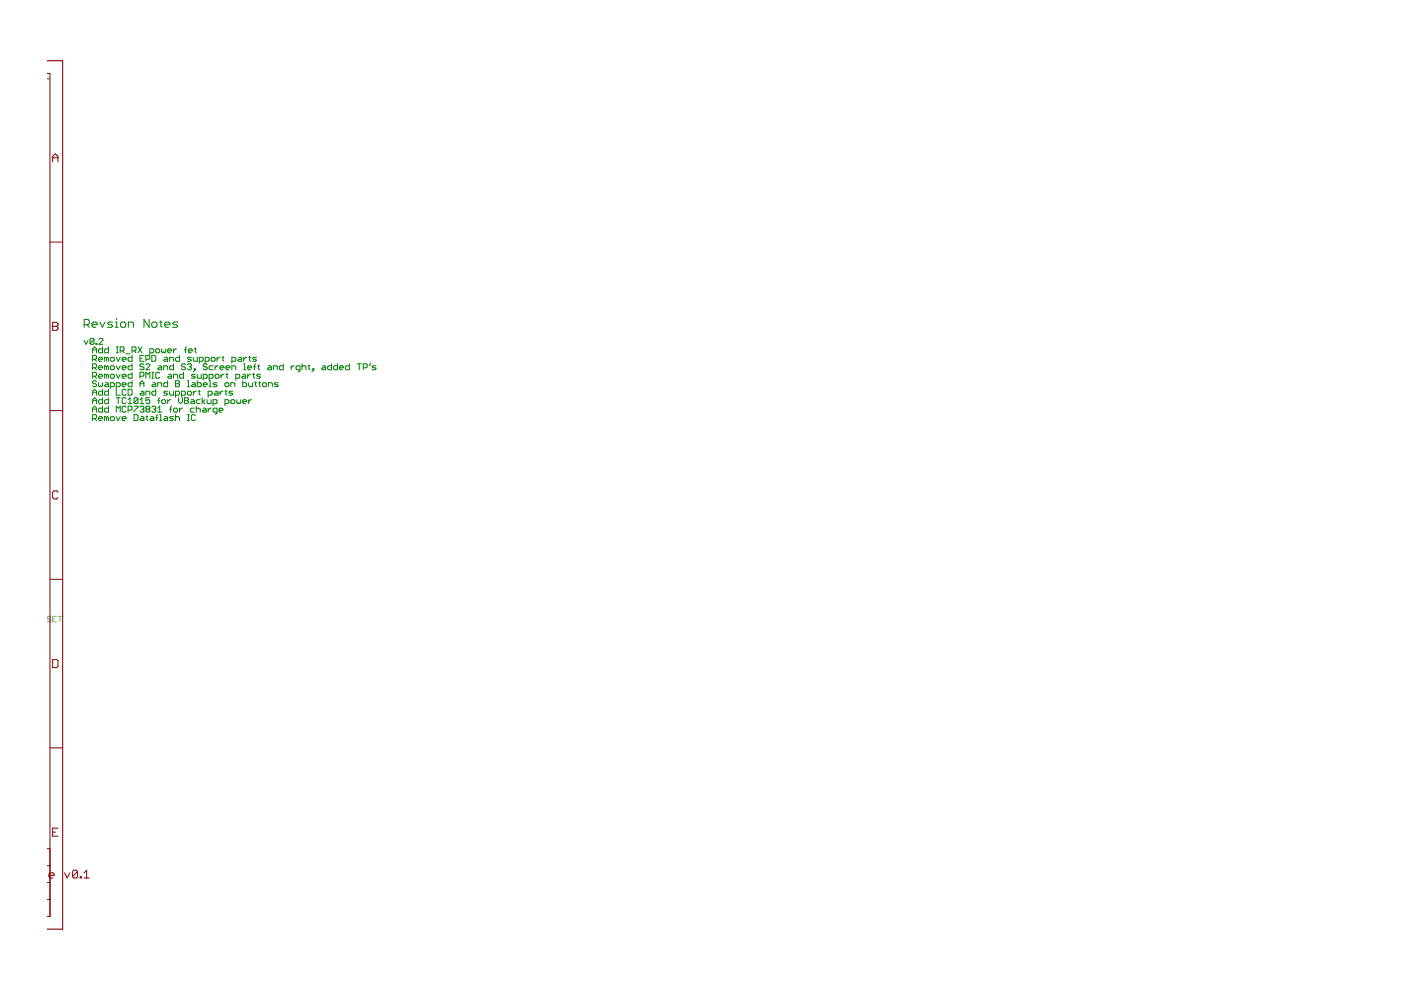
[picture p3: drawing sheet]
<svg xmlns="http://www.w3.org/2000/svg" width="420mm" height="297mm" viewBox="0 0 420 297" stroke-linecap="round" stroke-linejoin="round" font-family="sans-serif">
<path d="M14.3 23.6h.5" fill="none" stroke="#808080" stroke-width=".59"/>
<path d="M14.3 184.9l.7-.2 .3 .3M14.3 185.5l1 .3-.3 .6-.7-.1M15.8 185.6h.6M16.9 184.7h-1.1v1.7h1.1M17.5 184.7h1M18 184.7v1.7" fill="none" stroke="#808080" stroke-width=".3"/>
<g fill="none" stroke="#800000" stroke-width=".3">
<path d="M14.3 22h.7v252.7h-.7M15.8 48.5v-1.6l.8-.8 .8 .8v1.6M15.8 47.3h1.6M15 72.6h3.8M15.8 96.6h1.2l.4 .4v.4l-.4 .4 .4 .4v.4l-.4 .4h-1.2zM15.8 97.8h1.2M15 123.1h3.8M17.4 147.6l-.4-.4h-.8l-.4 .4v1.6l.4 .4h.8l.4-.4M15 173.6h3.8M15.8 197.7h1.2l.4 .4v1.6l-.4 .4h-1.2zM15 224.2h3.8M14.3 254.4h.7"/>
<path d="M14.3 259.5h.7M15.8 249.4h.8M17.4 248.2h-1.6v2.4h1.6M14.3 269.6h.7M14.3 264.5h.7M14.7 262.4h1.6v-.4l-.4-.4h-.8l-.4 .4v.8l.4 .4h.8M19.4 261.6l.8 1.6 .7-1.6M23.3 261.2v1.6l-.4 .4h-.8l-.4-.4M23.3 261.2l-.4-.4h-.8l-.4 .4v1.6M23.3 261.2l-1.6 1.6M24 262.8h.4v.4h-.4zM25.2 263.2h1.6"/>
<path d="M25.2 261.6l.8-.8v2.4"/>
</g>
<path d="M14.3 18.2h4.5v260.3h-4.5" fill="none" stroke="#800000" stroke-width=".32"/>
<g fill="none" stroke="#008000" stroke-width=".3">
<path d="M25.3 97.3h1.1l.4-.4v-.7l-.4-.4h-1.1v2.3M26 97.3l.8 .8M27.6 97.3h1.5v-.4l-.4-.4h-.7l-.4 .4v.8l.4 .4h.7M29.9 96.5l.8 1.6 .8-1.6M33.8 96.5h-1.1l-.4 .4 .4 .4h.7l.4 .4-.4 .4h-1.1M34.6 98.1h.8M34.6 96.5h.4v1.6M35 95.4v.4M36.2 96.9l.4-.4h.7l.4 .4v.8l-.4 .4h-.7l-.4-.4zM38.5 98.1v-1.6h1.2l.4 .4v1.2M44.7 95.8v2.3l-1.5-2.3v2.3M45.5 96.9l.4-.4h.8l.4 .4v.8l-.4 .4h-.8l-.4-.4z"/>
<path d="M47.9 96.5h.7M48.2 96.2v1.5l.4 .4M49.4 97.3h1.6v-.4l-.4-.4h-.8l-.4 .4v.8l.4 .4h.8M53.3 96.5h-1.2l-.3 .4 .3 .4h.8l.4 .4-.4 .4h-1.1M25.2 102l.6 1.2 .6-1.2M27.8 105.7v-1.1l.6-.6 .6 .6v1.1M27.8 107.7h.9l.3-.3v-.6l-.3-.3h-.9v1.8M27.8 110.2h.9l.3-.3v-.6l-.3-.2h-.9v1.7M27.8 112.8h.9l.3-.3v-.6l-.3-.3h-.9v1.8M27.8 118.4v-1.1l.6-.6 .6 .6v1.1M27.8 117.6h1.2M27.8 104.9h1.2"/>
<path d="M28.2 101.7l-.3-.3h-.6l-.3 .3v1.2M28.2 101.7v1.2l-.3 .3h-.6l-.3-.3M28.2 101.7l-1.2 1.2M28.4 107.7l.6 .6M28.4 110.2l.6 .6M28.4 112.8l.6 .6M28.8 102.9h.3v.3h-.3zM29 114.4l-.3-.3h-.6l-.3 .3 .3 .6h.6l.3 .3-.3 .6h-.6l-.3-.3M29.5 107.7h1.2l-.3-.6h-.6l-.3 .3v.6l.3 .3h.6M29.5 110.2h1.2l-.3-.6h-.6l-.3 .3v.6l.3 .3h.6M29.5 112.8h1.2l-.3-.6h-.6l-.3 .3v.6l.3 .3h.6M29.5 114.7v.9l.3 .3 .3-.3 .3 .3 .3-.3v-.9"/>
<path d="M29.7 101.7l.3-.3h.6l.3 .3v.3l-1.2 1.2h1.2M30.7 104v1.7h-.9l-.3-.2v-.6l.3-.3h.9M30.7 116.7v1.7h-.9l-.3-.2v-.6l.3-.3h.9M30.7 119.2v1.8h-.9l-.3-.3v-.6l.3-.3h.9M31.6 114.7h.6l.3 .3v.9h-.9l-.3-.3 .3-.3h.9M31.9 107.4l-.6-.3v1.2M31.9 109.9l-.6-.3v1.2M31.9 112.5l-.6-.3v1.2M31.9 107.4v.9M31.9 109.9v.9M31.9 112.5v.9M31.9 107.4l.3-.3 .3 .3v.9"/>
<path d="M31.9 109.9l.3-.3 .3 .3v.9M31.9 112.5l.3-.3 .3 .3v.9M32.5 104v1.7h-.9l-.3-.2v-.6l.3-.3h.9M32.5 116.7v1.7h-.9l-.3-.2v-.6l.3-.3h.9M32.5 119.2v1.8h-.9l-.3-.3v-.6l.3-.3h.9M33.1 107.4l.3-.3h.6l.3 .3v.6l-.3 .3h-.6l-.3-.3zM33.1 109.9l.3-.3h.6l.3 .3v.6l-.3 .3h-.6l-.3-.3zM33.1 112.5l.3-.3h.6l.3 .3v.6l-.3 .3h-.6l-.3-.3zM33.1 115.9h.9l.3-.3v-.6l-.3-.3h-.9v1.8M34.9 107.1l.6 1.2 .5-1.2M34.9 109.6l.6 1.2 .5-1.2M34.9 112.2l.6 1.2 .5-1.2"/>
<path d="M34.9 115.9h.9l.2-.3v-.6l-.2-.3h-.9v1.8M34.9 116.7v1.7h1.1M34.9 119.2h1.1M34.9 105.7h.6M34.9 104h.6M35.2 104v1.7M35.5 119.2v1.8M36 105.2h.9l.3-.3v-.6l-.3-.3h-.9v1.7M36.6 107.7h1.2l-.3-.6h-.6l-.3 .3v.6l.3 .3h.6M36.6 110.2h1.2l-.3-.6h-.6l-.3 .3v.6l.3 .3h.6M36.6 112.8h1.2l-.3-.6h-.6l-.3 .3v.6l.3 .3h.6M36.6 115.3h1.2l-.3-.6h-.6l-.3 .3v.6l.3 .3h.6"/>
<path d="M36.6 105.2l.6 .5M37.8 117l-.3-.3h-.6l-.3 .3v1.2l.3 .2h.6l.3-.2M37.8 119.5l-.3-.3h-.6l-.3 .3v1.2l.3 .3h.6l.3-.3M37.8 106h1.2M38.4 116.7h.9l.3 .3v1.2l-.3 .2h-.9zM38.4 119.8l.6-.6v1.8M39.6 106.5v1.8h-.9l-.3-.3v-.6l.3-.3h.9M39.6 105.2h.9l.3-.3v-.6l-.3-.3h-.9v1.7M39.6 109.1v1.7h-.9l-.3-.3v-.6l.3-.3h.9M39.6 111.6v1.8h-.9l-.3-.3v-.6l.3-.3h.9M39.6 114.1v1.8h-.9l-.3-.3v-.6l.3-.3h.9M40.2 105.2l.6 .5"/>
<path d="M41.4 119.5v1.2l-.3 .3h-.6l-.3-.3M41.4 119.5l-.3-.3h-.6l-.3 .3v1.2M41.4 119.5l-1.2 1.2M41.4 104l1.2 1.7M42 112.8h.9l.3-.3v-.6l-.3-.3h-.9v1.8M42 115.9v-1.2l.6-.6 .6 .6v1.2M42 107.4h.6M42 115h1.2M42 119.8l.6-.6v1.8M42.3 117.3h.6l.3 .3v.8h-.9l-.3-.2 .3-.3h.9M42.6 104l-1.2 1.7M43.2 109.3l-.3-.2h-.6l-.3 .2 .3 .6h.6l.3 .3-.3 .6h-.6l-.3-.3"/>
<path d="M43.2 106.5h-1.2v1.8h1.2M43.8 107.7h.8l.3-.3v-.6l-.3-.3h-.8v1.8M43.8 113.4v-1.8l.5 .6 .6-.6v1.8M43.8 118.4v-1.1h.8l.3 .3v.8M43.8 109.3l.2-.2h.6l.3 .2v.3l-1.1 1.2h1.1M44.9 119.2h-1.1v.9l.5-.3 .6 .3v.6l-.3 .3h-.6l-.2-.3M44.9 105.7h.9l.3-.2v-.6l-.3-.3h-.9v1.7M45.5 106.5h.9l.3 .3v1.2l-.3 .3h-.9zM45.5 111.6h.6M45.5 113.4h.6M45.8 114.7h.6l.3 .3v.9h-.9l-.3-.3 .3-.3h.9M45.8 111.6v1.8"/>
<path d="M46.7 116.7v1.7h-.9l-.3-.2v-.6l.3-.3h.9M47 104.6h.6l.3 .3v.6l-.3 .2h-.6l-.3-.2v-.6zM47.3 115.9v-1.2h.9l.3 .3v.9M47.6 109.6h.6l.3 .3v.9h-.9l-.3-.3 .3-.3h.9M47.9 111.9l-.3-.3h-.6l-.3 .3v1.2l.3 .3h.6l.3-.3M47.9 119.2l-.3 .3v1.5M48.5 104.6v.9l.3 .2 .3-.2 .3 .2 .3-.2v-.9M48.8 119.8h.6l.3 .3v.6l-.3 .3h-.6l-.3-.3v-.6zM49.1 110.8v-1.2h.9l.3 .3v.9M49.4 107.1h.6l.3 .3v.9h-.9l-.3-.3 .3-.3h.9M50.3 105.2h1.2l-.3-.6h-.6l-.3 .3v.6l.3 .2h.6M50.3 114.1v1.8h-.9l-.3-.3v-.6l.3-.3h.9"/>
<path d="M50.3 119.8v1.2M50.3 117.3h-.9l-.3 .3 .3 .3h.6l.3 .3-.3 .2h-.9M50.6 112.2h.6l.3 .3v.9h-.9l-.3-.3 .3-.3h.9M50.9 108.3v-1.2h.9l.2 .3v.9M50.9 117.3v.9l.3 .2h.8v-1.1M51.2 119.8h-.3l-.6 .6M52 109.1v1.7h-.8l-.3-.3v-.6l.3-.3h.8M52 104.6v1.1M52 113.4v-1.2h.9l.3 .3v.9M52.6 114.1h.9l.3 .3-.3 .6 .3 .6-.3 .3h-.9zM52.6 118.4h.9l.3-.2v-.6l-.3-.3h-.9v1.7M52.6 115h.9"/>
<path d="M52.9 104.6h-.3l-.6 .6M53.5 119.2v1.2l.6 .6 .6-.6v-1.2M53.8 106.5v1.8h-.9l-.3-.3v-.6l.3-.3h.9M54.4 118.4h.9l.3-.2v-.6l-.3-.3h-.9v1.7M55 111.6v1.8h-.9l-.3-.3v-.6l.3-.3h.9M55.3 119.2h.9l.3 .3-.3 .6 .3 .6-.3 .3h-.9zM55.3 104.9h.6M55.6 109.3l-.3-.2h-.6l-.3 .2 .3 .6h.6l.3 .3-.3 .6h-.6l-.3-.3M55.9 104l-.3 .3v1.4M56.2 109.3l.3-.2h.6l.3 .2-.3 .6M56.2 117.6l.3-.3h.6l.3 .3v.6l-.3 .2h-.6l-.3-.2zM56.2 114.1h.3v1.8"/>
<path d="M56.2 115.9h.6M56.5 105.2h1.2l-.3-.6h-.6l-.3 .3v.6l.3 .2h.6M56.8 109.9h.3M57.1 109.9l.3 .3-.3 .6h-.6l-.3-.3M57.4 107.1h-.9l-.3 .3 1.2 .6-.3 .3h-.9M57.4 119.8h.6l.3 .3v.9h-.9l-.3-.3 .3-.3h.9M57.7 114.7h.6l.3 .3v.9h-.9l-.3-.3 .3-.3h.9M58 107.1v.9l.3 .3h.9v-1.2M58 117.3v1.1M58.3 110.5h.3v.3h-.3zM58.3 104.6h.6M58.6 110.8l-.6 .6"/>
<path d="M58.6 104.3v1.2l.3 .2M58.6 112.2h-.9l-.3 .3 1.2 .6-.3 .3h-.9M58.9 117.3h-.3l-.6 .6M59.2 112.2v.9l.3 .3h.8v-1.2M59.2 114.1v1.8h.8l.3-.3v-.6l-.3-.3h-.8M59.5 117.3h.5M59.8 108.3h.8l.3-.3v-.6l-.3-.3h-.8v1.8M59.8 117v1.2l.2 .2M60 119.8h-.8l-.3 .3v.6l.3 .3h.8M60.6 119.2v1.8M60.9 113.4h.9l.3-.3v-.6l-.3-.3h-.9v1.8M60.9 115.3h1.2l-.3-.6h-.6l-.3 .3v.6l.3 .3h.6"/>
<path d="M61.5 108.3h.9l.3-.3v-.6l-.3-.3h-.9v1.8M61.5 119.8l-.9 .6 .9 .6M62.1 109.3l-.3-.2h-.6l-.3 .2 .3 .6h.6l.3 .3-.3 .6h-.6l-.3-.3M62.1 119.8v.9l.3 .3h.9v-1.2M62.4 118.4h.9l.3-.2v-.6l-.3-.3h-.9v1.7M62.7 113.4h.9l.3-.3v-.6l-.3-.3h-.9v1.8M62.7 114.1h.3v1.8M62.7 115.9h.6M63.3 107.4l.3-.3h.6l.3 .3v.6l-.3 .3h-.6l-.3-.3zM63.9 109.6h-.9l-.3 .3v.6l.3 .3h.9M64.5 117.3h.6l.3 .3v.8h-.9l-.3-.2 .3-.3h.9M64.5 109.6v1.2"/>
<path d="M64.8 112.2h.6l.3 .3v.6l-.3 .3h-.6l-.3-.3v-.6zM65.1 114.7h-.9l-.3 .3 1.2 .6-.3 .3h-.9M65.1 107.1v1.2M65.4 109.6h-.3l-.6 .6M66 107.1h-.3l-.6 .6M66 110.2h1.2l-.3-.6h-.6l-.3 .3v.6l.3 .3h.6M66 117.3v1.1M66.3 112.2v1.2M66.6 107.1h.6M66.9 106.8v1.2l.3 .3M66.9 117.3h-.3l-.6 .6M67.2 112.2h-.3l-.6 .6"/>
<path d="M67.5 117.3h.6M67.8 114.7h.5l.3 .3v.6l-.3 .3h-.5l-.3-.3v-.6zM67.8 110.2h1.1l-.3-.6h-.5l-.3 .3v.6l.3 .3h.5M67.8 117v1.2l.3 .2M67.8 112.2h.5M68.1 111.9v1.2l.2 .3M69.2 115.9v-1.2h.9l.3 .3v.9M69.5 108.3h.9l.3-.3v-.6l-.3-.3h-.9v1.8M69.5 110.8v-1.2h.9l.3 .3v.9M69.8 117.3h-.9l-.3 .3 .3 .3h.6l.3 .3-.3 .2h-.9M70.7 113.4h.9l.3-.3v-.6l-.3-.3h-.9v1.8M71 119.8v.9l.3 .3 .3-.3 .3 .3 .3-.3v-.9"/>
<path d="M71.6 107.1h.6l.3 .3v.9h-.9l-.3-.3 .3-.3h.9M72.8 114.1v1.8h.9l.3-.3v-.6l-.3-.3h-.9M72.8 112.2h.6l.3 .3v.9h-.9l-.3-.3 .3-.3h.9M73.1 107.1v1.2M73.1 109.1h.3v1.7M73.1 110.8h.6M74 107.1h-.3l-.6 .6M74.3 110.2h1.2l-.3-.6h-.6l-.3 .3v.6l.3 .3h.6M74.3 112.2v1.2M74.6 107.1h.6M74.6 114.7v.9l.3 .3h.9v-1.2M74.6 119.8v1.2"/>
<path d="M74.9 106.8v1.2l.3 .3M75.2 112.2h-.3l-.6 .6M75.5 119.8h-.3l-.6 .6M75.8 112.2h.5M76.1 109.9h.5M76.1 111.9v1.2l.2 .3M76.3 114.7h.6M76.6 109.1l-.3 .2v1.5M76.6 114.4v1.2l.3 .3M76.9 107.1h-.8l-.3 .3 1.1 .6-.3 .3h-.8M77.2 109.6h.6M77.5 109.3v1.2l.3 .3"/>
<path d="M77.5 114.7h.6M77.8 114.4v1.2l.3 .3M78.1 112.2h-.9l-.3 .3 1.2 .6-.3 .3h-.9M78.7 115l.3-.3h.6l.3 .3v.6l-.3 .3h-.6l-.3-.3zM80.5 109.6h.6l.3 .3v.9h-.9l-.3-.3 .3-.3h.9M80.5 115.9v-1.2h.9l.3 .3v.9M82 110.8v-1.2h.9l.3 .3v.9M83.5 114.7h-.9l-.3 .3 1.2 .6-.3 .3h-.9M84.9 109.1v1.7h-.8l-.3-.3v-.6l.3-.3h.8M87.3 109.6v1.2M88.2 109.6h-.3l-.6 .6M90 110.8h-.9l-.3-.3v-.6l.3-.3h.9v1.5l-.6 .3"/>
<path d="M90.6 109.9l.3-.3h.6l.3 .3v.9M90.6 109.1v1.7M92.4 109.6h.5M92.6 109.3v1.2l.3 .3M93.8 110.5h.3v.3h-.3zM94.1 110.8l-.6 .6M96.8 109.6h.6l.3 .3v.9h-.9l-.3-.3 .3-.3h.9M99.4 109.1v1.7h-.8l-.3-.3v-.6l.3-.3h.8M101.2 109.1v1.7h-.9l-.3-.3v-.6l.3-.3h.9M101.8 110.2h1.2l-.3-.6h-.6l-.3 .3v.6l.3 .3h.6M104.8 109.1v1.7h-.9l-.3-.3v-.6l.3-.3h.9M107.1 109.1h1.2"/>
<path d="M107.7 109.1v1.7M108.9 110.2h.9l.3-.3v-.6l-.3-.2h-.9v1.7M111 108.8v.5l-.3 .3M112.8 109.6h-.9l-.3 .3 .3 .3h.6l.3 .3-.3 .3h-.9M27.8 121v-1.2l.6-.6 .6 .6v1.2M27.8 123.5v-1.2l.6-.5 .6 .5v1.2M27.8 125.5h.9l.3-.3v-.6l-.3-.3h-.9v1.8M27.8 120.1h1.2M27.8 122.6h1.2M28.4 125.5l.6 .6M29.5 125.5h1.2l-.3-.6h-.6l-.3 .3v.6l.3 .3h.6M30.7 121.8v1.7h-.9l-.3-.3v-.6l.3-.3h.9"/>
<path d="M31.9 125.2l-.6-.3v1.2M31.9 125.2v.9M31.9 125.2l.3-.3 .3 .3v.9M32.5 121.8v1.7h-.9l-.3-.3v-.6l.3-.3h.9M33.1 125.2l.3-.3h.6l.3 .3v.6l-.3 .3h-.6l-.3-.3zM34.9 123.5v-1.7l.6 .5 .5-.5v1.7M34.9 124.9l.6 1.2 .5-1.2M36.6 125.5h1.2l-.3-.6h-.6l-.3 .3v.6l.3 .3h.6M37.8 122l-.3-.2h-.6l-.3 .2v1.2l.3 .3h.6l.3-.3M38.4 122.9h.9l.3-.3v-.6l-.3-.2h-.9v1.7M38.4 121h1.2M40.2 121.8h1.2v.2l-1.2 1.2v.3"/>
<path d="M40.2 124.3h.9l.3 .3v1.2l-.3 .3h-.9zM42 122l.3-.2h.6l.3 .2-.3 .6M42 121h1.2M42.3 124.9h.6l.3 .3v.9h-.9l-.3-.3 .3-.3h.9M42.6 122.6h.3M42.9 122.6l.3 .3-.3 .6h-.6l-.3-.3M43.8 124.9h.5M44 122.6l-.2-.3 .2-.5h.6l.3 .2-.3 .6M44 122.6l-.2 .3 .2 .6h.6l.3-.3-.3-.6M44 124.6v1.2l.3 .3M44 122.6h.6M45.2 124.9h.6l.3 .3v.9h-.9l-.3-.3 .3-.3h.9"/>
<path d="M45.5 122l.3-.2h.6l.3 .2-.3 .6M46.1 122.6h.3M46.4 122.6l.3 .3-.3 .6h-.6l-.3-.3M46.7 125.2h.6M47.3 120.1h.6M47.3 123.5h1.2M47.3 122.3l.6-.5v1.7M47.3 124.3l-.3 .3v1.5M47.9 124.3h.3v1.8M47.9 126.1h.6M49.4 124.9h.6l.3 .3v.9h-.9l-.3-.3 .3-.3h.9M50.9 122.6h.6"/>
<path d="M51.5 121.8l-.3 .2v1.5M52 124.9h-.8l-.3 .3 .3 .3h.6l.2 .3-.2 .3h-.9M52.3 122.3h.6l.3 .3v.6l-.3 .3h-.6l-.3-.3v-.6zM52.6 125.2l.3-.3h.6l.3 .3v.9M52.6 124.3v1.8M53.8 122.3v1.2M54.7 122.3h-.3l-.6 .6M55.3 120.1h.9M56.2 124.3h.6M56.2 126.1h.6M56.5 124.3v1.8M58.3 122.3h-.9l-.3 .3v.6l.3 .3h.9"/>
<path d="M58.6 124.6l-.3-.3h-.6l-.3 .3v1.2l.3 .3h.6l.3-.3M58.9 121.8v1.7M58.9 122.6l.3-.3h.6l.2 .3v.9M60.9 122.3h.6l.3 .3v.9h-.9l-.3-.3 .3-.3h.9M62.4 122.3v1.2M63.3 122.3h-.3l-.6 .6M63.9 121h.9l.3-.3v-.6l-.3-.3h-.9v1.8M65.1 123.5h-.9l-.3-.3v-.6l.3-.3h.9v1.5l-.6 .3M65.7 122.9h1.2l-.3-.6h-.6l-.3 .3v.6l.3 .3h.6M67.5 121h.8l.3-.3v-.6l-.3-.3h-.8v1.8M69.2 120.1l.3-.3h.6l.3 .3v.6l-.3 .3h-.6l-.3-.3zM72.8 120.4h1.2l-.3-.6h-.6l-.3 .3v.6l.3 .3h.6"/>
</g>
</svg>
